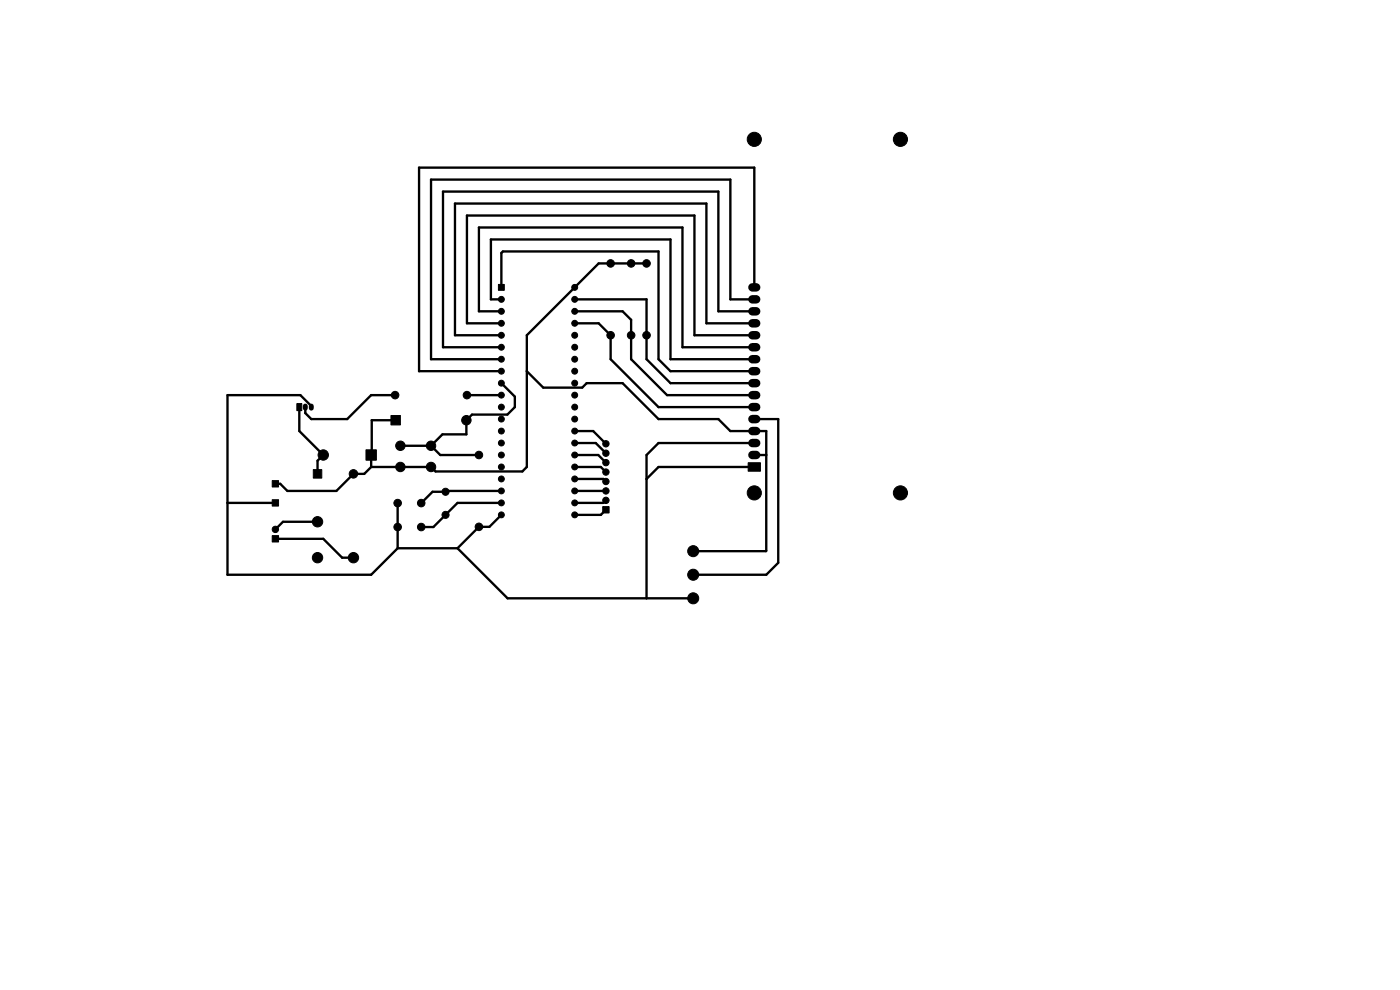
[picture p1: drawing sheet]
<svg xmlns="http://www.w3.org/2000/svg" width="297mm" height="210mm" viewBox="0 0 297 210" stroke-linecap="round" stroke-linejoin="round" font-family="sans-serif">
<g fill="#000" stroke="#000" stroke-width=".21">
<path d="M105.7 60.3h1.3v1.3h-1.3zM63 85.6h1v1.5h-1zM77.6 95.4h2.2v2.2h-2.2zM82.9 88.1h2v2h-2zM158.7 98.2h2.6v1.8h-2.6zM57.7 106h1.4v1.4h-1.4zM57.7 102h1.4v1.3h-1.4zM57.7 113.6h1.4v1.4h-1.4zM66.5 99.6h1.8v1.8h-1.8zM127.9 107.5h1.3v1.3h-1.3z"/>
<circle cx="160" cy="29.6" r="1.5"/>
<circle cx="191" cy="29.6" r="1.5"/>
<circle cx="129.5" cy="55.9" r=".8"/>
<circle cx="133.9" cy="55.9" r=".8"/>
<circle cx="137.2" cy="55.9" r=".8"/>
<circle cx="106.4" cy="66" r=".63"/>
<circle cx="106.4" cy="71.1" r=".63"/>
<circle cx="106.4" cy="78.7" r=".63"/>
<circle cx="106.4" cy="68.6" r=".63"/>
<circle cx="106.4" cy="76.2" r=".63"/>
<circle cx="106.4" cy="63.5" r=".63"/>
<circle cx="106.4" cy="73.7" r=".63"/>
<circle cx="121.9" cy="63.5" r=".63"/>
<circle cx="121.9" cy="61" r=".63"/>
<circle cx="121.9" cy="73.7" r=".63"/>
<circle cx="121.9" cy="78.7" r=".63"/>
<circle cx="121.9" cy="71.1" r=".63"/>
<circle cx="121.9" cy="68.6" r=".63"/>
<circle cx="121.9" cy="66" r=".63"/>
<circle cx="121.9" cy="76.2" r=".63"/>
<circle cx="129.5" cy="71.1" r=".8"/>
<circle cx="133.9" cy="71.1" r=".8"/>
<circle cx="137.2" cy="71.1" r=".8"/>
<circle cx="68.6" cy="96.5" r="1.1"/>
<circle cx="83.8" cy="83.8" r=".8"/>
<circle cx="84.9" cy="99.1" r="1"/>
<circle cx="84.9" cy="94.6" r="1"/>
<circle cx="91.4" cy="99.1" r="1"/>
<circle cx="91.4" cy="94.6" r="1"/>
<circle cx="98.9" cy="89.1" r="1"/>
<circle cx="99.1" cy="83.8" r=".8"/>
<circle cx="101.6" cy="96.5" r=".8"/>
<circle cx="106.4" cy="88.9" r=".63"/>
<circle cx="106.4" cy="94" r=".63"/>
<circle cx="106.4" cy="91.4" r=".63"/>
<circle cx="106.4" cy="86.4" r=".63"/>
<circle cx="106.4" cy="99.1" r=".63"/>
<circle cx="106.4" cy="83.8" r=".63"/>
<circle cx="106.4" cy="81.3" r=".63"/>
<circle cx="106.4" cy="96.5" r=".63"/>
<circle cx="121.9" cy="96.5" r=".63"/>
<circle cx="121.9" cy="91.4" r=".63"/>
<circle cx="121.9" cy="83.8" r=".63"/>
<circle cx="121.9" cy="94" r=".63"/>
<circle cx="121.9" cy="86.4" r=".63"/>
<circle cx="121.9" cy="81.3" r=".63"/>
<circle cx="121.9" cy="99.1" r=".63"/>
<circle cx="121.9" cy="88.9" r=".63"/>
<circle cx="128.5" cy="96.1" r=".67"/>
<circle cx="128.5" cy="98.1" r=".67"/>
<circle cx="128.5" cy="94.1" r=".67"/>
<circle cx="58.4" cy="112.3" r=".67"/>
<circle cx="67.4" cy="110.7" r="1.1"/>
<circle cx="67.4" cy="118.3" r="1.1"/>
<circle cx="75" cy="100.5" r=".9"/>
<circle cx="75" cy="118.3" r="1.1"/>
<circle cx="84.4" cy="106.7" r=".8"/>
<circle cx="84.4" cy="111.8" r=".8"/>
<circle cx="89.4" cy="111.8" r=".8"/>
<circle cx="89.4" cy="106.7" r=".8"/>
<circle cx="94.5" cy="104.3" r=".75"/>
<circle cx="94.5" cy="109.2" r=".75"/>
<circle cx="101.6" cy="111.8" r=".8"/>
<circle cx="106.4" cy="109.2" r=".63"/>
<circle cx="106.4" cy="106.7" r=".63"/>
<circle cx="106.4" cy="104.1" r=".63"/>
<circle cx="106.4" cy="101.6" r=".63"/>
<circle cx="121.9" cy="101.6" r=".63"/>
<circle cx="121.9" cy="109.2" r=".63"/>
<circle cx="121.9" cy="106.7" r=".63"/>
<circle cx="121.9" cy="104.1" r=".63"/>
<circle cx="128.5" cy="104.1" r=".67"/>
<circle cx="128.5" cy="106.1" r=".67"/>
<circle cx="128.5" cy="102.1" r=".67"/>
<circle cx="128.5" cy="100.1" r=".67"/>
<circle cx="147.1" cy="116.9" r="1.17"/>
<circle cx="160" cy="104.6" r="1.5"/>
<circle cx="191" cy="104.6" r="1.5"/>
<circle cx="147.1" cy="126.9" r="1.17"/>
<circle cx="147.1" cy="121.9" r="1.17"/>
</g>
<g fill="none" stroke="#000" stroke-width="1.8">
<path d="M159.6 78.7h.8M159.6 76.2h.8M159.6 73.7h.8M159.6 71.1h.8M159.6 68.6h.8M159.6 66h.8M159.6 63.5h.8M159.6 61h.8M159.6 96.5h.8M159.6 94h.8M159.6 91.4h.8M159.6 88.9h.8"/>
<path d="M159.6 86.4h.8M159.6 83.8h.8M159.6 81.3h.8"/>
</g>
<path d="M64.8 86.1v.5M66 86.1v.5" fill="none" stroke="#000" stroke-width="1.1"/>
<g fill="none" stroke="#000" stroke-width=".5">
<path d="M137.2 55.9h-10.2l-15.2 15.2v28l-1 .9h-18.4l-1-.9h-12.7M106.4 68.6h-7.3v-22.9h48.2v25.4h12.7M106.4 66h-4.8v-17.7h43.2v25.4h15.2M106.4 63.5h-2.3v-12.7h38.1v25.4h17.8M106.4 61v-7.3l.3-.4h33v22.9l2.5 2.5h17.8M111.8 78.7l3.4 3.5h8.3l1-.9h7.6l7.6 7.6h12.7l2.5 2.5h7.7v25.4l-15.5 .1M121.9 66h10.2l1.8 1.9v8.3l7.6 7.6h18.5M121.9 63.5h15.3v12.7l5 5.1h17.8M121.9 68.6h5.1l2.5 2.5v5.1l10.2 10.2h20.3M160 68.6h-10.1v-25.4h-53.4v27.9h9.9M160 66h-7.6v-25.4h-58.4v33.1h12.4M160 63.5h-5.1v-25.4h-63.5v38.1h15"/>
<path d="M160 61v-25.4h-71.1v43.1h17.5M63.5 86.4v5l5.1 5.1-1.2 1.2v2.8M66 86.4v-.3l-2.3-2.3h-15.4v38.1h30.4l5.7-5.6M78.7 99.1l-1.4 1.4h-2.3l-3.6 3.6h-10.4l-1.6-1.5h-1M83.8 83.8h-5.1l-5 5.1h-7.7l-1.2-1.3v-1.2M83.9 89.1h-5l-.2 10M84.9 94.6h6.5M91.4 94.6l2 1.9h8.2M99.1 83.8h7.3M106.4 81.3l2.8 2.8v2.3l-1.6 1.6h-7.5l-1.2 1.1v3h-5l-2.5 2.5M121.9 99.1h5.6l1 1M121.9 94h4.5l2.1 2.1"/>
<path d="M121.9 91.4h3.9l2.7 2.7M121.9 96.5h5l1.6 1.6M160 94h-20.3l-2.5 2.5v30.4M160 99.1h-20.3l-2.5 2.5M160 88.9h5.1v30.5l-2.5 2.5h-15.5M160 96.5h2.6M48.3 106.7h10.1M58.4 114.3h10.2l4 4h2.4M67.4 110.7h-7.4l-1.6 1.6M84.4 106.7v9.6M84.4 116.3h12.7M97.1 116.3l10.6 10.6h39.4"/>
<path d="M106.4 106.7h-9.3l-5.2 5.1h-2.5M106.4 109.2l-2.6 2.6h-2.2l-4.5 4.5M106.4 104.1h-11.7l-.2 .2h-2.7l-2.4 2.4M121.9 104.1h6.6M121.9 101.6h6.1l.5 .5M128.5 106.1l-.5 .6h-6.1M128.5 108.1l-1 1.1h-5.6"/>
</g>
</svg>
